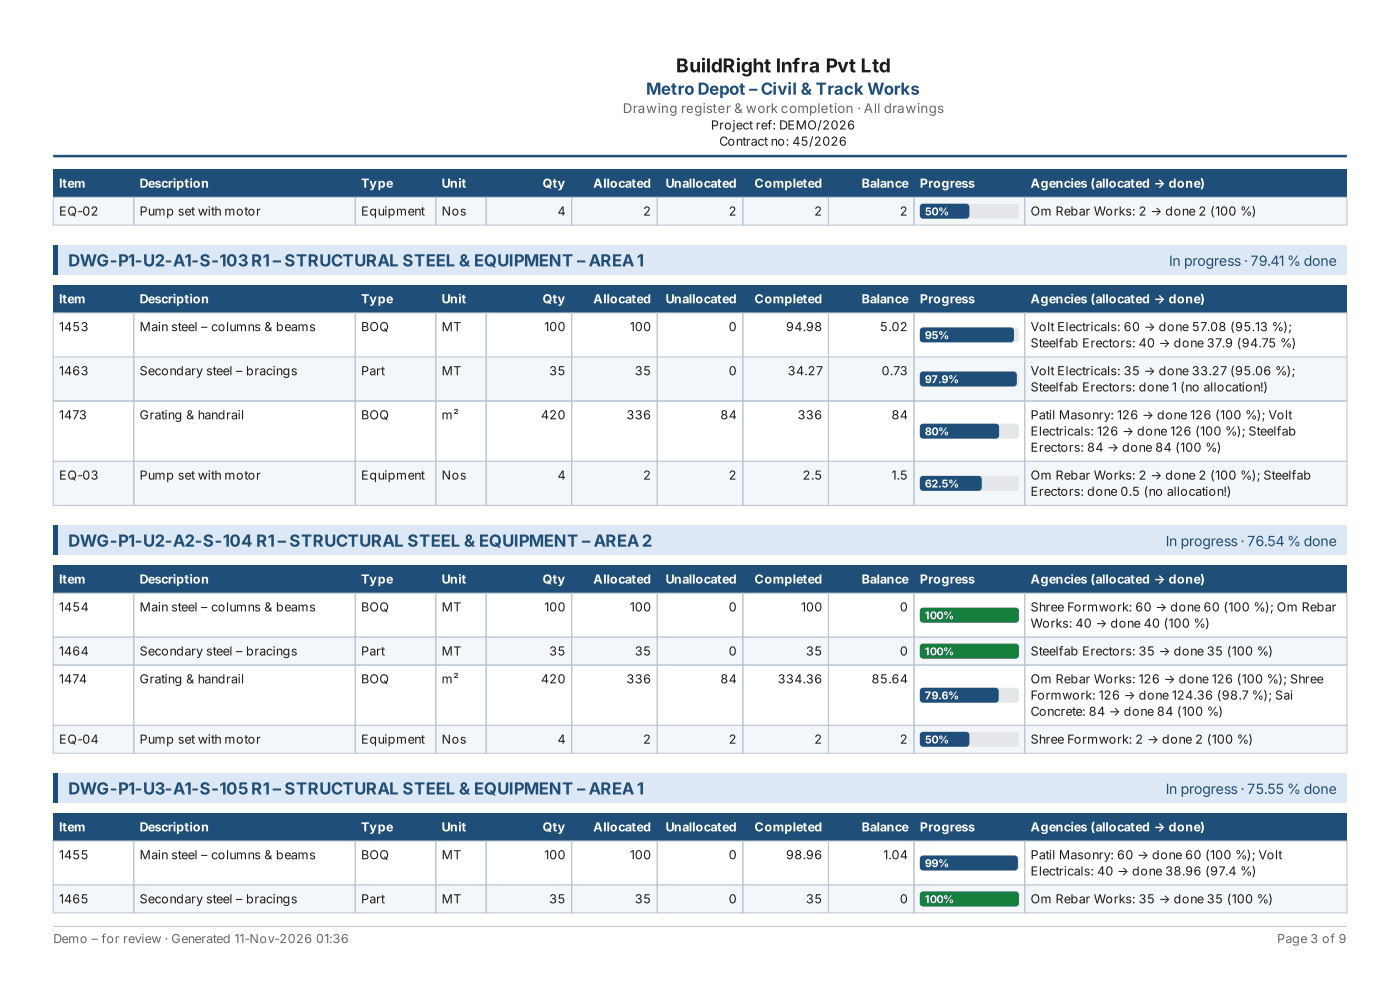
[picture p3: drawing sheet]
<svg xmlns="http://www.w3.org/2000/svg" width="297mm" height="210mm" viewBox="0 0 297 210" stroke-linecap="round" stroke-linejoin="round" font-family="sans-serif">
<defs><g id="words">
<text font-size="4.1" fill="#1a1a1a" x="143.4" y="15.3">BuildRight Infra Pvt Ltd</text>
<g font-size="3.5" fill="#1f4e79">
<text x="137.1" y="20.1">Metro Depot – Civil &amp; Track Works</text>
<text x="14.5" y="56.5">DWG-P1-U2-A1-S-103R1– STRUCTURAL STEEL &amp; EQUIPMENT – AREA1</text>
<text x="14.5" y="115.9">DWG-P1-U2-A2-S-104 R1– STRUCTURAL STEEL &amp; EQUIPMENT – AREA2</text>
<text x="14.5" y="168.5">DWG-P1-U3-A1-S-105R1– STRUCTURAL STEEL &amp; EQUIPMENT – AREA1</text>
</g>
<g font-size="3" fill="#1f4e79">
<text x="248" y="56.4">In progress · 79.41 % done</text>
<text x="247.3" y="115.8">In progress · 76.54 % done</text>
<text x="247.3" y="168.4">In progress · 75.55 % done</text>
</g>
<text font-size="2.8" fill="#666" x="132.1" y="24">Drawing register &amp; work completion · All drawings</text>
<g font-size="2.6" fill="#1a1a1a">
<text x="150.8" y="27.5">Project ref: DEMO/2026</text>
<text x="152.6" y="30.9">Contract no: 45/2026</text>
<text x="12.5" y="45.7">EQ-02</text>
<text x="29.6" y="45.7">Pump set with motor</text>
<text x="76.6" y="45.7">Equipment</text>
<text x="93.7" y="45.7">Nos</text>
<text x="118.3" y="45.7">4</text>
<text x="136.4" y="45.7">2</text>
<text x="154.6" y="45.7">2</text>
<text x="172.8" y="45.7">2</text>
<text x="190.9" y="45.7">2</text>
<text x="218.6" y="45.7">Om Rebar Works: 2 → done 2 (100 %)</text>
<text x="12.5" y="70.2">1453</text>
<text x="29.6" y="70.2">Main steel – columns &amp; beams</text>
<text x="76.6" y="70.2">BOQ</text>
<text x="93.7" y="70.2">MT</text>
<text x="115.5" y="70.2">100</text>
<text x="133.6" y="70.2">100</text>
<text x="154.6" y="70.2">0</text>
<text x="166.8" y="70.2">94.98</text>
<text x="186.7" y="70.2">5.02</text>
<text x="218.6" y="70.2">Volt Electricals: 60 → done 57.08 (95.13 %);</text>
<text x="218.6" y="73.7">Steelfab Erectors: 40 → done 37.9 (94.75 %)</text>
<text x="12.5" y="79.6">1463</text>
<text x="29.6" y="79.6">Secondary steel – bracings</text>
<text x="76.6" y="79.6">Part</text>
<text x="93.7" y="79.6">MT</text>
<text x="116.5" y="79.6">35</text>
<text x="134.7" y="79.6">35</text>
<text x="154.6" y="79.6">0</text>
<text x="167.1" y="79.6">34.27</text>
<text x="187" y="79.6">0.73</text>
<text x="218.6" y="79.6">Volt Electricals: 35 → done 33.27 (95.06 %);</text>
<text x="218.6" y="83">Steelfab Erectors: done 1 (no allocation!)</text>
<text x="12.5" y="88.9">1473</text>
<text x="29.6" y="88.9">Grating &amp; handrail</text>
<text x="76.6" y="88.9">BOQ</text>
<text x="93.7" y="88.9">m²</text>
<text x="114.8" y="88.9">420</text>
<text x="132.9" y="88.9">336</text>
<text x="152.8" y="88.9">84</text>
<text x="169.2" y="88.9">336</text>
<text x="189.1" y="88.9">84</text>
<text x="218.6" y="88.9">Patil Masonry: 126 → done 126 (100 %); Volt</text>
<text x="218.6" y="92.4">Electricals: 126 → done 126 (100 %); Steelfab</text>
<text x="218.6" y="95.8">Erectors: 84 → done 84 (100 %)</text>
<text x="12.5" y="101.7">EQ-03</text>
<text x="29.6" y="101.7">Pump set with motor</text>
<text x="76.6" y="101.7">Equipment</text>
<text x="93.7" y="101.7">Nos</text>
<text x="118.3" y="101.7">4</text>
<text x="136.4" y="101.7">2</text>
<text x="154.6" y="101.7">2</text>
<text x="170.3" y="101.7">2.5</text>
<text x="189.1" y="101.7">1.5</text>
<text x="218.6" y="101.7">Om Rebar Works: 2 → done 2 (100 %); Steelfab</text>
<text x="218.6" y="105.2">Erectors: done 0.5 (no allocation!)</text>
<text x="12.5" y="129.7">1454</text>
<text x="29.6" y="129.7">Main steel – columns &amp; beams</text>
<text x="76.6" y="129.7">BOQ</text>
<text x="93.7" y="129.7">MT</text>
<text x="115.5" y="129.7">100</text>
<text x="133.6" y="129.7">100</text>
<text x="154.6" y="129.7">0</text>
<text x="169.9" y="129.7">100</text>
<text x="190.9" y="129.7">0</text>
<text x="218.6" y="129.7">Shree Formwork: 60 → done 60 (100 %); Om Rebar</text>
<text x="218.6" y="133.1">Works: 40 → done 40 (100 %)</text>
<text x="12.5" y="139">1464</text>
<text x="29.6" y="139">Secondary steel – bracings</text>
<text x="76.6" y="139">Part</text>
<text x="93.7" y="139">MT</text>
<text x="116.5" y="139">35</text>
<text x="134.7" y="139">35</text>
<text x="154.6" y="139">0</text>
<text x="171" y="139">35</text>
<text x="190.9" y="139">0</text>
<text x="218.6" y="139">Steelfab Erectors: 35 → done 35 (100 %)</text>
<text x="12.5" y="144.9">1474</text>
<text x="29.6" y="144.9">Grating &amp; handrail</text>
<text x="76.6" y="144.9">BOQ</text>
<text x="93.7" y="144.9">m²</text>
<text x="114.8" y="144.9">420</text>
<text x="132.9" y="144.9">336</text>
<text x="152.8" y="144.9">84</text>
<text x="165" y="144.9">334.36</text>
<text x="184.9" y="144.9">85.64</text>
<text x="218.6" y="144.9">Om Rebar Works: 126 → done 126 (100 %); Shree</text>
<text x="218.6" y="148.4">Formwork: 126 → done 124.36 (98.7 %); Sai</text>
<text x="218.6" y="151.8">Concrete: 84 → done 84 (100 %)</text>
<text x="12.5" y="157.7">EQ-04</text>
<text x="29.6" y="157.7">Pump set with motor</text>
<text x="76.6" y="157.7">Equipment</text>
<text x="93.7" y="157.7">Nos</text>
<text x="118.3" y="157.7">4</text>
<text x="136.4" y="157.7">2</text>
<text x="154.6" y="157.7">2</text>
<text x="172.8" y="157.7">2</text>
<text x="190.9" y="157.7">2</text>
<text x="218.6" y="157.7">Shree Formwork: 2 → done 2 (100 %)</text>
<text x="12.5" y="182.2">1455</text>
<text x="29.6" y="182.2">Main steel – columns &amp; beams</text>
<text x="76.6" y="182.2">BOQ</text>
<text x="93.7" y="182.2">MT</text>
<text x="115.5" y="182.2">100</text>
<text x="133.6" y="182.2">100</text>
<text x="154.6" y="182.2">0</text>
<text x="166.8" y="182.2">98.96</text>
<text x="187.4" y="182.2">1.04</text>
<text x="218.6" y="182.2">Patil Masonry: 60 → done 60 (100 %); Volt</text>
<text x="218.6" y="185.7">Electricals: 40 → done 38.96 (97.4 %)</text>
<text x="12.5" y="191.6">1465</text>
<text x="29.6" y="191.6">Secondary steel – bracings</text>
<text x="76.6" y="191.6">Part</text>
<text x="93.7" y="191.6">MT</text>
<text x="116.5" y="191.6">35</text>
<text x="134.7" y="191.6">35</text>
<text x="154.6" y="191.6">0</text>
<text x="171" y="191.6">35</text>
<text x="190.9" y="191.6">0</text>
<text x="218.6" y="191.6">Om Rebar Works: 35 → done 35 (100 %)</text>
</g>
<g font-size="2.6" fill="#fff">
<text x="12.5" y="39.8">Item</text>
<text x="29.6" y="39.8">Description</text>
<text x="76.6" y="39.8">Type</text>
<text x="93.7" y="39.8">Unit</text>
<text x="115.1" y="39.8">Qty</text>
<text x="125.9" y="39.8">Allocated</text>
<text x="141.2" y="39.8">Unallocated</text>
<text x="160.1" y="39.8">Completed</text>
<text x="182.8" y="39.8">Balance</text>
<text x="195.1" y="39.8">Progress</text>
<text x="218.6" y="39.8">Agencies (allocated → done)</text>
<text x="12.5" y="64.3">Item</text>
<text x="29.6" y="64.3">Description</text>
<text x="76.6" y="64.3">Type</text>
<text x="93.7" y="64.3">Unit</text>
<text x="115.1" y="64.3">Qty</text>
<text x="125.9" y="64.3">Allocated</text>
<text x="141.2" y="64.3">Unallocated</text>
<text x="160.1" y="64.3">Completed</text>
<text x="182.8" y="64.3">Balance</text>
<text x="195.1" y="64.3">Progress</text>
<text x="218.6" y="64.3">Agencies (allocated → done)</text>
<text x="12.5" y="123.8">Item</text>
<text x="29.6" y="123.8">Description</text>
<text x="76.6" y="123.8">Type</text>
<text x="93.7" y="123.8">Unit</text>
<text x="115.1" y="123.8">Qty</text>
<text x="125.9" y="123.8">Allocated</text>
<text x="141.2" y="123.8">Unallocated</text>
<text x="160.1" y="123.8">Completed</text>
<text x="182.8" y="123.8">Balance</text>
<text x="195.1" y="123.8">Progress</text>
<text x="218.6" y="123.8">Agencies (allocated → done)</text>
<text x="12.5" y="176.3">Item</text>
<text x="29.6" y="176.3">Description</text>
<text x="76.6" y="176.3">Type</text>
<text x="93.7" y="176.3">Unit</text>
<text x="115.1" y="176.3">Qty</text>
<text x="125.9" y="176.3">Allocated</text>
<text x="141.2" y="176.3">Unallocated</text>
<text x="160.1" y="176.3">Completed</text>
<text x="182.8" y="176.3">Balance</text>
<text x="195.1" y="176.3">Progress</text>
<text x="218.6" y="176.3">Agencies (allocated → done)</text>
</g>
<g font-size="2.6" fill="#666">
<text x="11.3" y="200">Demo – for review · Generated 11-Nov-2026</text>
<text x="67" y="200">01:36</text>
<text x="270.9" y="200">Page 3 of 9</text>
</g>
<g font-size="2.3" fill="#fff">
<text x="196.2" y="45.7">50%</text>
<text x="196.2" y="71.9">95%</text>
<text x="196.2" y="81.3">97.9%</text>
<text x="196.2" y="92.3">80%</text>
<text x="196.2" y="103.4">62.5%</text>
<text x="196.2" y="131.4">100%</text>
<text x="196.2" y="139">100%</text>
<text x="196.2" y="148.3">79.6%</text>
<text x="196.2" y="157.7">50%</text>
<text x="196.2" y="183.9">99%</text>
<text x="196.2" y="191.5">100%</text>
</g>
</g></defs>
<path d="M11.3 33.1h274.4" fill="none" stroke="#1f4e79" stroke-width=".53"/>
<path d="M11.3 196.5h274.4" fill="none" stroke="#b8c4d0" stroke-width=".21"/>
<path d="M11.3 35.9h274.4v5.9h-274.4z" fill="#1f4e79"/>
<path d="M11.3 41.8h274.4v5.9h-274.4z" fill="#f4f7fa"/>
<path d="M11.3 41.8h17.1v5.9h-17.1zM28.4 41.8h47v5.9h-47zM75.4 41.8h17.1v5.9h-17.1zM92.5 41.8h10.6v5.9h-10.6zM103.1 41.8h18.2v5.9h-18.2zM121.3 41.8h18.1v5.9h-18.1zM139.4 41.8h18.2v5.9h-18.2zM157.6 41.8h18.2v5.9h-18.2zM175.8 41.8h18.1v5.9h-18.1zM193.9 41.8h23.5v5.9h-23.5z" fill="none" stroke="#b8c4d0" stroke-width=".21"/>
<path d="M195.3 43.4l.5-.2h19.7a.71 .71 0 0 1 .7 .7v1.8a.71 .71 0 0 1-.7 .7h-19.7a.71 .71 0 0 1-.7-.7v-1.8z" fill="#e5e7eb"/>
<path d="M195.3 43.4l.5-.2h9.1a.71 .71 0 0 1 .8 .7v1.8a.71 .71 0 0 1-.8 .7h-9.1a.71 .71 0 0 1-.7-.7v-1.8z" fill="#1f4e79"/>
<path d="M217.4 41.8h68.3v5.9h-68.3z" fill="none" stroke="#b8c4d0" stroke-width=".21"/>
<path d="M11.3 52h274.4v6.3h-274.4z" fill="#dce8f5"/>
<g fill="#1f4e79">
<path d="M11.3 52h1v6.3h-1z"/>
<path d="M11.3 60.4h274.4v6h-274.4z"/>
</g>
<path d="M11.3 66.4h17.1v9.3h-17.1zM28.4 66.4h47v9.3h-47zM75.4 66.4h17.1v9.3h-17.1zM92.5 66.4h10.6v9.3h-10.6zM103.1 66.4h18.2v9.3h-18.2zM121.3 66.4h18.1v9.3h-18.1zM139.4 66.4h18.2v9.3h-18.2zM157.6 66.4h18.2v9.3h-18.2zM175.8 66.4h18.1v9.3h-18.1zM193.9 66.4h23.5v9.3h-23.5z" fill="none" stroke="#b8c4d0" stroke-width=".21"/>
<path d="M195.3 69.7l.5-.3h19.7a.71 .71 0 0 1 .7 .7v1.8a.71 .71 0 0 1-.7 .7h-19.7a.71 .71 0 0 1-.7-.7v-1.8z" fill="#e5e7eb"/>
<path d="M195.3 69.7l.5-.3h18.6a.71 .71 0 0 1 .7 .7v1.8a.71 .71 0 0 1-.7 .7h-18.6a.71 .71 0 0 1-.7-.7v-1.8z" fill="#1f4e79"/>
<path d="M217.4 66.4h68.3v9.3h-68.3z" fill="none" stroke="#b8c4d0" stroke-width=".21"/>
<path d="M11.3 75.7h274.4v9.4h-274.4z" fill="#f4f7fa"/>
<path d="M11.3 75.7h17.1v9.4h-17.1zM28.4 75.7h47v9.4h-47zM75.4 75.7h17.1v9.4h-17.1zM92.5 75.7h10.6v9.4h-10.6zM103.1 75.7h18.2v9.4h-18.2zM121.3 75.7h18.1v9.4h-18.1zM139.4 75.7h18.2v9.4h-18.2zM157.6 75.7h18.2v9.4h-18.2zM175.8 75.7h18.1v9.4h-18.1zM193.9 75.7h23.5v9.4h-23.5z" fill="none" stroke="#b8c4d0" stroke-width=".21"/>
<path d="M195.3 79l.5-.2h19.7a.71 .71 0 0 1 .7 .7v1.8a.71 .71 0 0 1-.7 .7h-19.7a.71 .71 0 0 1-.7-.7v-1.8z" fill="#e5e7eb"/>
<path d="M195.3 79l.5-.2h19.2a.71 .71 0 0 1 .7 .7v1.8a.71 .71 0 0 1-.7 .7h-19.2a.71 .71 0 0 1-.7-.7v-1.8z" fill="#1f4e79"/>
<path d="M217.4 75.7h68.3v9.4h-68.3zM11.3 85.1h17.1v12.7h-17.1zM28.4 85.1h47v12.7h-47zM75.4 85.1h17.1v12.7h-17.1zM92.5 85.1h10.6v12.7h-10.6zM103.1 85.1h18.2v12.7h-18.2zM121.3 85.1h18.1v12.7h-18.1zM139.4 85.1h18.2v12.7h-18.2zM157.6 85.1h18.2v12.7h-18.2zM175.8 85.1h18.1v12.7h-18.1zM193.9 85.1h23.5v12.7h-23.5z" fill="none" stroke="#b8c4d0" stroke-width=".21"/>
<path d="M195.3 90.1l.5-.2h19.7a.71 .71 0 0 1 .7 .7v1.7a.71 .71 0 0 1-.7 .7h-19.7a.71 .71 0 0 1-.7-.7v-1.7z" fill="#e5e7eb"/>
<path d="M195.3 90.1l.5-.2h15.5a.71 .71 0 0 1 .7 .7v1.7a.71 .71 0 0 1-.7 .7h-15.5a.71 .71 0 0 1-.7-.7v-1.7z" fill="#1f4e79"/>
<path d="M217.4 85.1h68.3v12.7h-68.3z" fill="none" stroke="#b8c4d0" stroke-width=".21"/>
<path d="M11.3 97.8h274.4v9.4h-274.4z" fill="#f4f7fa"/>
<path d="M11.3 97.8h17.1v9.4h-17.1zM28.4 97.8h47v9.4h-47zM75.4 97.8h17.1v9.4h-17.1zM92.5 97.8h10.6v9.4h-10.6zM103.1 97.8h18.2v9.4h-18.2zM121.3 97.8h18.1v9.4h-18.1zM139.4 97.8h18.2v9.4h-18.2zM157.6 97.8h18.2v9.4h-18.2zM175.8 97.8h18.1v9.4h-18.1zM193.9 97.8h23.5v9.4h-23.5z" fill="none" stroke="#b8c4d0" stroke-width=".21"/>
<path d="M195.3 101.1l.5-.2h19.7a.71 .71 0 0 1 .7 .7v1.8a.71 .71 0 0 1-.7 .7h-19.7a.71 .71 0 0 1-.7-.7v-1.8z" fill="#e5e7eb"/>
<path d="M195.3 101.1l.5-.2h11.8a.71 .71 0 0 1 .7 .7v1.8a.71 .71 0 0 1-.7 .7h-11.8a.71 .71 0 0 1-.7-.7v-1.8z" fill="#1f4e79"/>
<path d="M217.4 97.8h68.3v9.4h-68.3z" fill="none" stroke="#b8c4d0" stroke-width=".21"/>
<path d="M11.3 111.4h274.4v6.4h-274.4z" fill="#dce8f5"/>
<g fill="#1f4e79">
<path d="M11.3 111.4h1v6.4h-1z"/>
<path d="M11.3 119.9h274.4v5.9h-274.4z"/>
</g>
<path d="M11.3 125.8h17.1v9.3h-17.1zM28.4 125.8h47v9.3h-47zM75.4 125.8h17.1v9.3h-17.1zM92.5 125.8h10.6v9.3h-10.6zM103.1 125.8h18.2v9.3h-18.2zM121.3 125.8h18.1v9.3h-18.1zM139.4 125.8h18.2v9.3h-18.2zM157.6 125.8h18.2v9.3h-18.2zM175.8 125.8h18.1v9.3h-18.1zM193.9 125.8h23.5v9.3h-23.5z" fill="none" stroke="#b8c4d0" stroke-width=".21"/>
<path d="M195.3 129.1l.5-.2h19.7a.71 .71 0 0 1 .7 .7v1.8a.71 .71 0 0 1-.7 .7h-19.7a.71 .71 0 0 1-.7-.7v-1.8z" fill="#e5e7eb"/>
<path d="M195.3 129.1l.5-.2h19.7a.71 .71 0 0 1 .7 .7v1.8a.71 .71 0 0 1-.7 .7h-19.7a.71 .71 0 0 1-.7-.7v-1.8z" fill="#15803d"/>
<path d="M217.4 125.8h68.3v9.3h-68.3z" fill="none" stroke="#b8c4d0" stroke-width=".21"/>
<path d="M11.3 135.1h274.4v6h-274.4z" fill="#f4f7fa"/>
<path d="M11.3 135.1h17.1v6h-17.1zM28.4 135.1h47v6h-47zM75.4 135.1h17.1v6h-17.1zM92.5 135.1h10.6v6h-10.6zM103.1 135.1h18.2v6h-18.2zM121.3 135.1h18.1v6h-18.1zM139.4 135.1h18.2v6h-18.2zM157.6 135.1h18.2v6h-18.2zM175.8 135.1h18.1v6h-18.1zM193.9 135.1h23.5v6h-23.5z" fill="none" stroke="#b8c4d0" stroke-width=".21"/>
<path d="M195.3 136.7l.5-.2h19.7a.71 .71 0 0 1 .7 .7v1.8a.71 .71 0 0 1-.7 .7h-19.7a.71 .71 0 0 1-.7-.7v-1.8z" fill="#e5e7eb"/>
<path d="M195.3 136.7l.5-.2h19.7a.71 .71 0 0 1 .7 .7v1.8a.71 .71 0 0 1-.7 .7h-19.7a.71 .71 0 0 1-.7-.7v-1.8z" fill="#15803d"/>
<path d="M217.4 135.1h68.3v6h-68.3zM11.3 141.1h17.1v12.7h-17.1zM28.4 141.1h47v12.7h-47zM75.4 141.1h17.1v12.7h-17.1zM92.5 141.1h10.6v12.7h-10.6zM103.1 141.1h18.2v12.7h-18.2zM121.3 141.1h18.1v12.7h-18.1zM139.4 141.1h18.2v12.7h-18.2zM157.6 141.1h18.2v12.7h-18.2zM175.8 141.1h18.1v12.7h-18.1zM193.9 141.1h23.5v12.7h-23.5z" fill="none" stroke="#b8c4d0" stroke-width=".21"/>
<path d="M195.3 146.1l.5-.2h19.7a.71 .71 0 0 1 .7 .7v1.7a.71 .71 0 0 1-.7 .7h-19.7a.71 .71 0 0 1-.7-.7v-1.7z" fill="#e5e7eb"/>
<path d="M195.3 146.1l.5-.2h15.4a.71 .71 0 0 1 .7 .7v1.7a.71 .71 0 0 1-.7 .7h-15.4a.71 .71 0 0 1-.7-.7v-1.7z" fill="#1f4e79"/>
<path d="M217.4 141.1h68.3v12.7h-68.3z" fill="none" stroke="#b8c4d0" stroke-width=".21"/>
<path d="M11.3 153.8h274.4v6h-274.4z" fill="#f4f7fa"/>
<path d="M11.3 153.8h17.1v6h-17.1zM28.4 153.8h47v6h-47zM75.4 153.8h17.1v6h-17.1zM92.5 153.8h10.6v6h-10.6zM103.1 153.8h18.2v6h-18.2zM121.3 153.8h18.1v6h-18.1zM139.4 153.8h18.2v6h-18.2zM157.6 153.8h18.2v6h-18.2zM175.8 153.8h18.1v6h-18.1zM193.9 153.8h23.5v6h-23.5z" fill="none" stroke="#b8c4d0" stroke-width=".21"/>
<path d="M195.3 155.4l.5-.2h19.7a.71 .71 0 0 1 .7 .7v1.8a.71 .71 0 0 1-.7 .7h-19.7a.71 .71 0 0 1-.7-.7v-1.8z" fill="#e5e7eb"/>
<path d="M195.3 155.4l.5-.2h9.1a.71 .71 0 0 1 .8 .7v1.8a.71 .71 0 0 1-.8 .7h-9.1a.71 .71 0 0 1-.7-.7v-1.8z" fill="#1f4e79"/>
<path d="M217.4 153.8h68.3v6h-68.3z" fill="none" stroke="#b8c4d0" stroke-width=".21"/>
<path d="M11.3 164h274.4v6.3h-274.4z" fill="#dce8f5"/>
<g fill="#1f4e79">
<path d="M11.3 164h1v6.3h-1z"/>
<path d="M11.3 172.5h274.4v5.9h-274.4z"/>
</g>
<path d="M11.3 178.4h17.1v9.3h-17.1zM28.4 178.4h47v9.3h-47zM75.4 178.4h17.1v9.3h-17.1zM92.5 178.4h10.6v9.3h-10.6zM103.1 178.4h18.2v9.3h-18.2zM121.3 178.4h18.1v9.3h-18.1zM139.4 178.4h18.2v9.3h-18.2zM157.6 178.4h18.2v9.3h-18.2zM175.8 178.4h18.1v9.3h-18.1zM193.9 178.4h23.5v9.3h-23.5z" fill="none" stroke="#b8c4d0" stroke-width=".21"/>
<path d="M195.3 181.7l.5-.2h19.7a.71 .71 0 0 1 .7 .7v1.7a.71 .71 0 0 1-.7 .7h-19.7a.71 .71 0 0 1-.7-.7v-1.7z" fill="#e5e7eb"/>
<path d="M195.3 181.7l.5-.2h19.4a.71 .71 0 0 1 .7 .7v1.7a.71 .71 0 0 1-.7 .7h-19.4a.71 .71 0 0 1-.7-.7v-1.7z" fill="#1f4e79"/>
<path d="M217.4 178.4h68.3v9.3h-68.3z" fill="none" stroke="#b8c4d0" stroke-width=".21"/>
<path d="M11.3 187.7h274.4v5.9h-274.4z" fill="#f4f7fa"/>
<path d="M11.3 187.7h17.1v5.9h-17.1zM28.4 187.7h47v5.9h-47zM75.4 187.7h17.1v5.9h-17.1zM92.5 187.7h10.6v5.9h-10.6zM103.1 187.7h18.2v5.9h-18.2zM121.3 187.7h18.1v5.9h-18.1zM139.4 187.7h18.2v5.9h-18.2zM157.6 187.7h18.2v5.9h-18.2zM175.8 187.7h18.1v5.9h-18.1zM193.9 187.7h23.5v5.9h-23.5z" fill="none" stroke="#b8c4d0" stroke-width=".21"/>
<path d="M195.3 189.3l.5-.2h19.7a.71 .71 0 0 1 .7 .7v1.7a.71 .71 0 0 1-.7 .8h-19.7a.71 .71 0 0 1-.7-.8v-1.7z" fill="#e5e7eb"/>
<path d="M195.3 189.3l.5-.2h19.7a.71 .71 0 0 1 .7 .7v1.7a.71 .71 0 0 1-.7 .8h-19.7a.71 .71 0 0 1-.7-.8v-1.7z" fill="#15803d"/>
<path d="M217.4 187.7h68.3v5.9h-68.3z" fill="none" stroke="#b8c4d0" stroke-width=".21"/>
<use href="#words"/>
</svg>
